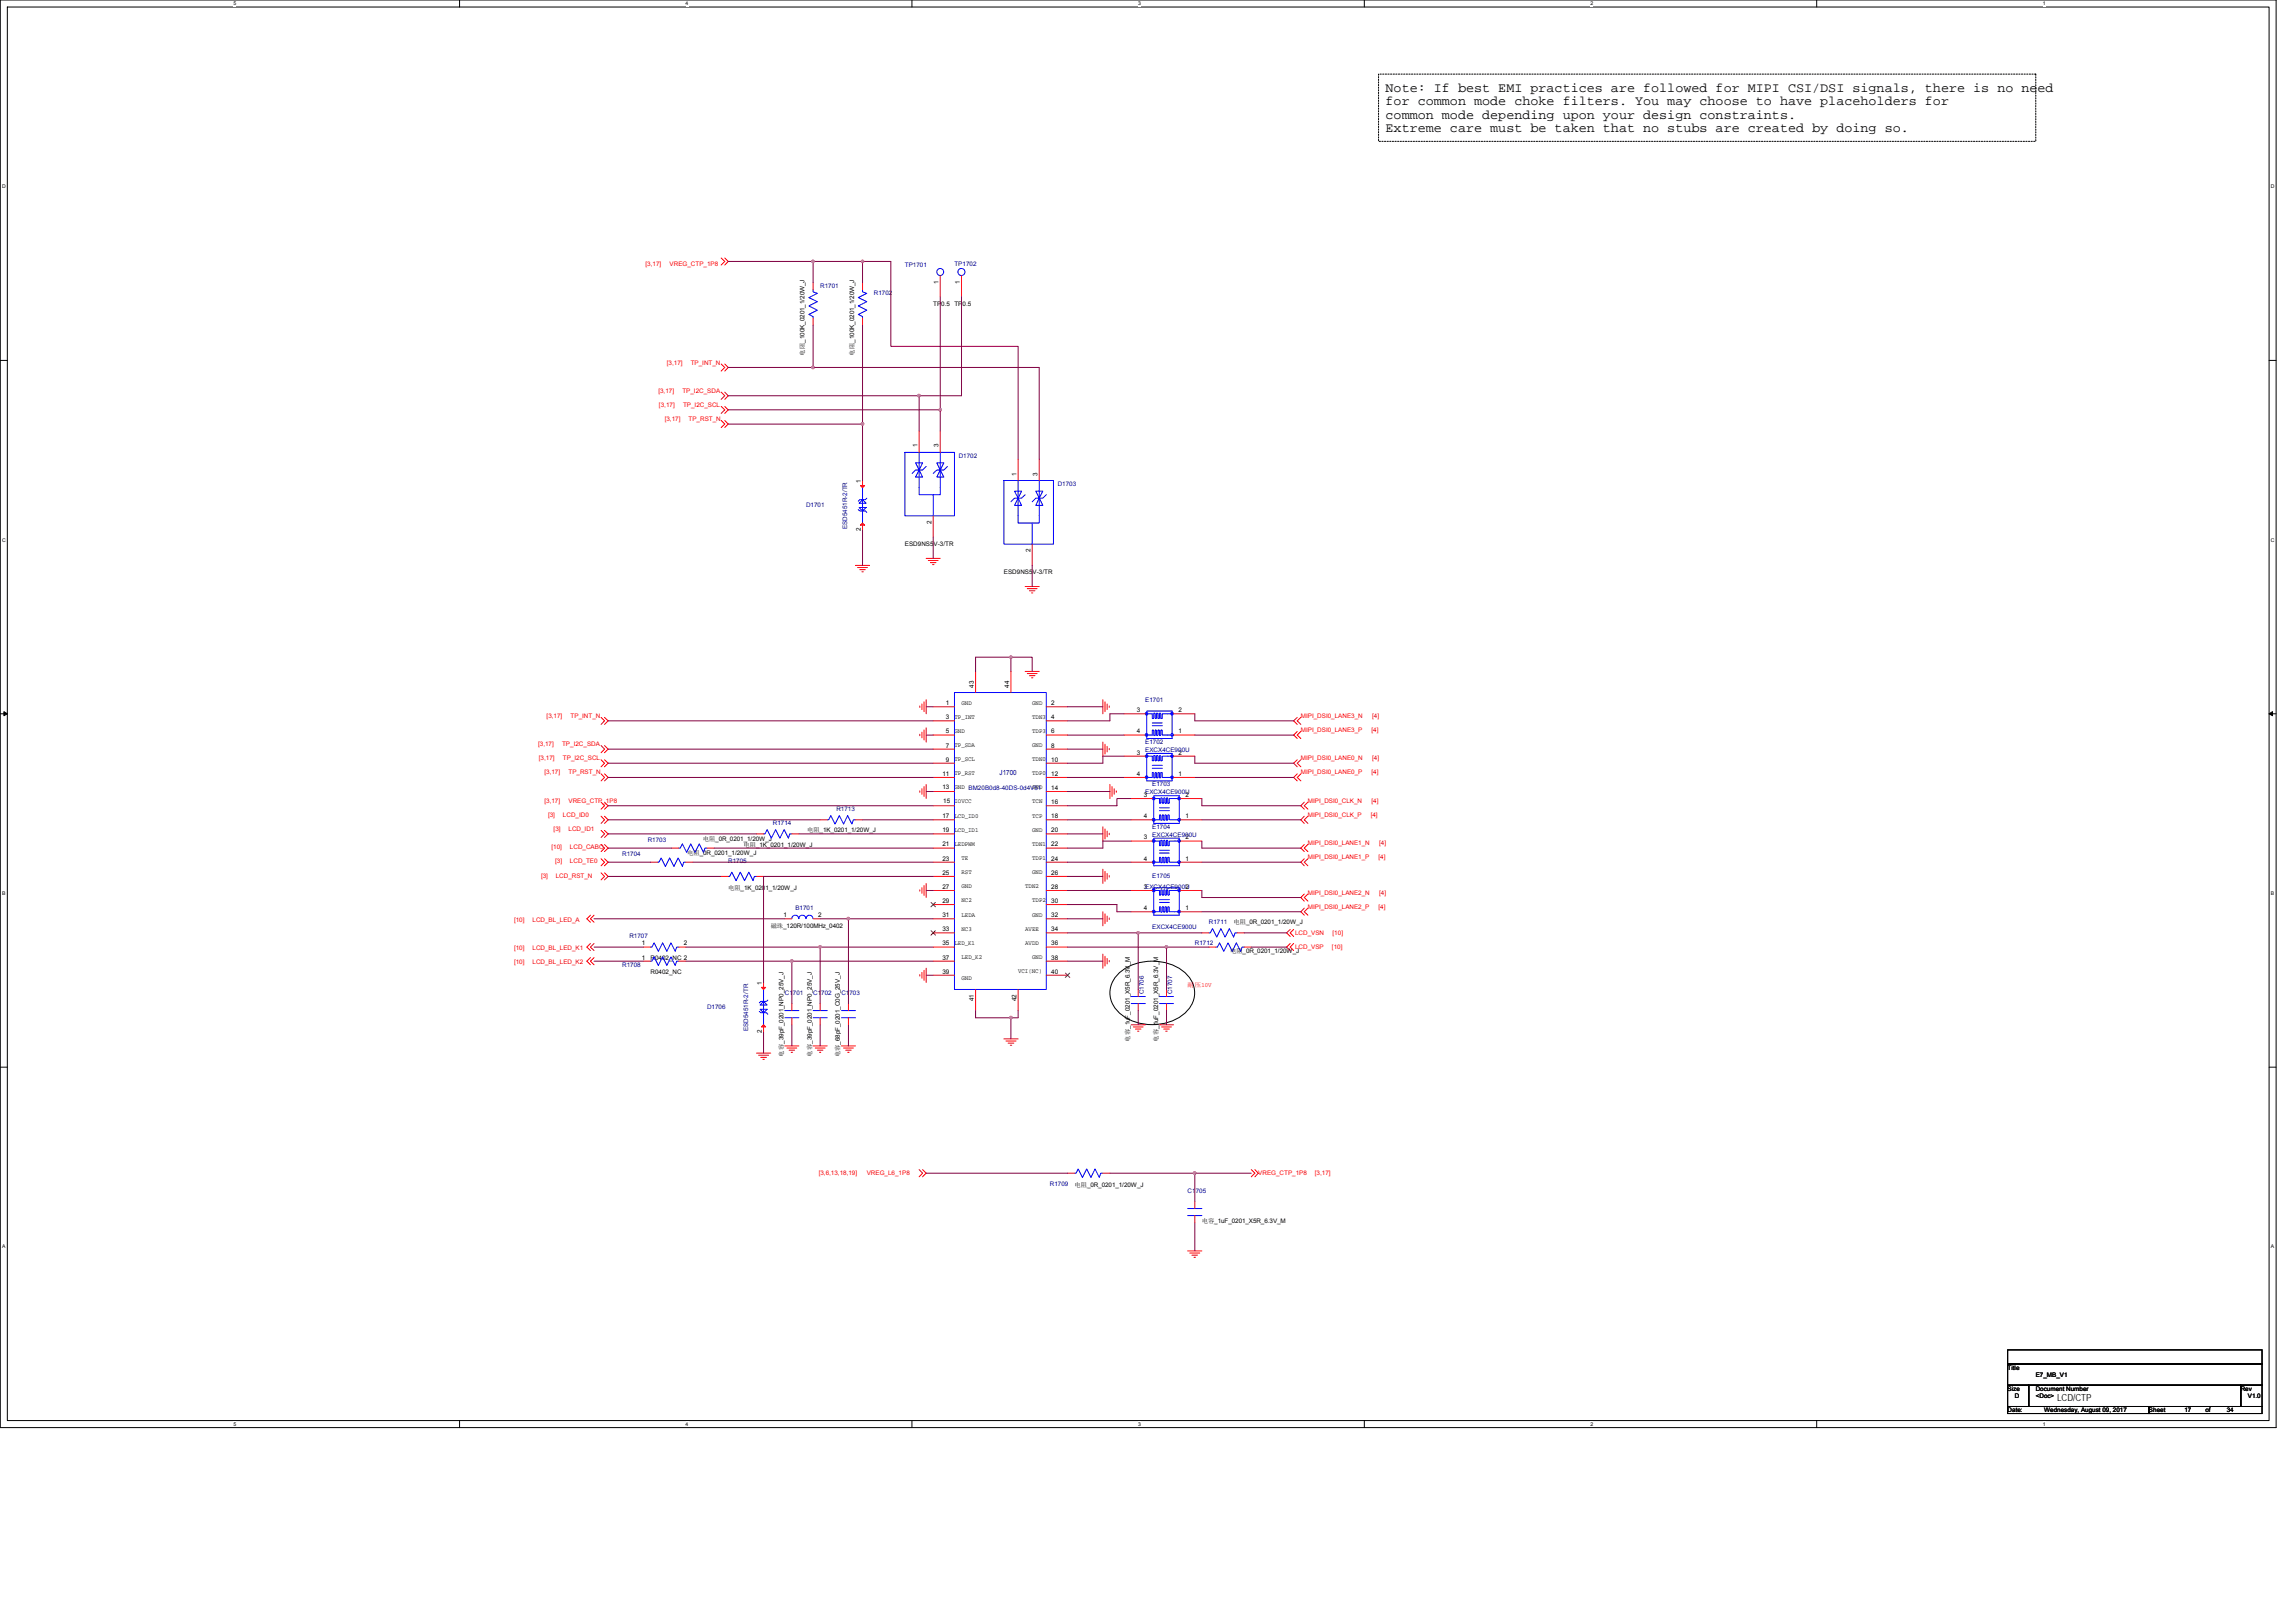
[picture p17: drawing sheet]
<svg xmlns="http://www.w3.org/2000/svg" width="297mm" height="210mm" viewBox="0 0 297 210" stroke-linecap="round" stroke-linejoin="round" font-family="sans-serif">
<defs><g id="words">
<g font-size="1.7">
<text x="179.3" y="11.9">Note: If best EMI practices are followed for MIPI CSI/DSI signals, there is no need</text>
<text x="179.3" y="13.6">for common mode choke filters. You may choose to have placeholders for</text>
<text x="179.3" y="15.4">common mode depending upon your design constraints.</text>
<text x="179.3" y="17.1">Extreme care must be taken that no stubs are created by doing so.</text>
</g>
<text font-size="1.3" x="266.1" y="181.3">LCD/CTP</text>
<text font-size=".9" fill="#000080" x="129.3" y="100.2">J1700</text>
<g font-size=".8" fill="#f00">
<text x="83.5" y="34.4">[3,17]</text>
<text x="86.6" y="34.4">VREG_CTP_1P8</text>
<text x="86.3" y="47.2">[3,17]</text>
<text x="89.4" y="47.2">TP_INT_N</text>
<text x="85.2" y="50.8">[3,17]</text>
<text x="85.3" y="52.7">[3,17]</text>
<text x="88.3" y="50.8">TP_I2C_SDA</text>
<text x="88.4" y="52.7">TP_I2C_SCL</text>
<text x="86" y="54.5">[3,17]</text>
<text x="89.1" y="54.5">TP_RST_N</text>
<text x="70.7" y="92.9">[3,17]</text>
<text x="73.8" y="92.9">TP_INT_N</text>
<text x="168.3" y="94.7">MIPI_DSI0_LANE3_P</text>
<text x="168.3" y="92.9">MIPI_DSI0_LANE3_N</text>
<text x="177.4" y="94.7">[4]</text>
<text x="177.5" y="92.9">[4]</text>
<text x="69.6" y="96.5">[3,17]</text>
<text x="69.7" y="98.4">[3,17]</text>
<text x="70.4" y="100.2">[3,17]</text>
<text x="72.7" y="96.5">TP_I2C_SDA</text>
<text x="72.8" y="98.4">TP_I2C_SCL</text>
<text x="73.6" y="100.2">TP_RST_N</text>
<text x="168.3" y="100.2">MIPI_DSI0_LANE0_P</text>
<text x="168.3" y="98.4">MIPI_DSI0_LANE0_N</text>
<text x="177.4" y="100.2">[4]</text>
<text x="177.5" y="98.4">[4]</text>
<text x="70.4" y="103.9">[3,17]</text>
<text x="70.9" y="105.7">[3]</text>
<text x="71.6" y="107.5">[3]</text>
<text x="72.8" y="105.7">LCD_ID0</text>
<text x="73.6" y="103.9">VREG_CTP_1P8</text>
<text x="73.6" y="107.5">LCD_ID1</text>
<text x="169.2" y="105.7">MIPI_DSI0_CLK_P</text>
<text x="169.2" y="103.9">MIPI_DSI0_CLK_N</text>
<text x="177.3" y="105.7">[4]</text>
<text x="177.4" y="103.9">[4]</text>
<text x="70" y="113.6">[3]</text>
<text x="71.3" y="109.9">[10]</text>
<text x="71.8" y="111.7">[3]</text>
<text x="71.9" y="113.6">LCD_RST_N</text>
<text x="73.7" y="109.9">LCD_CABC</text>
<text x="73.7" y="111.7">LCD_TE0</text>
<text x="169.2" y="111.2">MIPI_DSI0_LANE1_P</text>
<text x="169.2" y="109.3">MIPI_DSI0_LANE1_N</text>
<text x="178.3" y="111.2">[4]</text>
<text x="178.4" y="109.3">[4]</text>
<text x="66.5" y="119.2">[10]</text>
<text x="68.9" y="119.2">LCD_BL_LED_A</text>
<text x="169.2" y="117.6">MIPI_DSI0_LANE2_P</text>
<text x="169.2" y="115.7">MIPI_DSI0_LANE2_N</text>
<text x="178.3" y="117.6">[4]</text>
<text x="178.4" y="115.7">[4]</text>
<text x="66.5" y="122.9">[10]</text>
<text x="66.5" y="124.7">[10]</text>
<text x="68.9" y="122.9">LCD_BL_LED_K1</text>
<text x="68.9" y="124.7">LCD_BL_LED_K2</text>
<text x="167.6" y="122.8">LCD_VSP</text>
<text x="167.6" y="121">LCD_VSN</text>
<text x="172.3" y="122.8">[10]</text>
<text x="172.4" y="121">[10]</text>
<text x="153.6" y="127.7">耐压10V</text>
<text x="105.9" y="152">[3,6,13,18,19]</text>
<text x="112.1" y="152">VREG_L6_1P8</text>
<text x="162.8" y="152">VREG_CTP_1P8</text>
<text x="170.1" y="152">[3,17]</text>
</g>
<g font-size=".8" fill="#000080">
<text x="117.1" y="34.5">TP1701</text>
<text x="123.5" y="34.4">TP1702</text>
<text x="106.1" y="37.3">R1701</text>
<text x="113" y="38.2">R1702</text>
<text x="124" y="59.2">D1702</text>
<text x="104.3" y="65.6">D1701</text>
<text x="136.8" y="62.9">D1703</text>
<text x="109.6" y="68.5" transform="rotate(-90 109.6 68.5)">ESD5451R-2/TR</text>
<text x="148.2" y="90.8">E1701</text>
<text x="148.2" y="96.3">E1702</text>
<text x="148.2" y="97.3">EXCX4CE900U</text>
<text x="149.1" y="101.7">E1703</text>
<text x="100" y="106.8">R1714</text>
<text x="108.2" y="105">R1713</text>
<text x="148.2" y="102.8">EXCX4CE900U</text>
<text x="149.1" y="107.3">E1704</text>
<text x="80.5" y="110.8">R1704</text>
<text x="83.8" y="109">R1703</text>
<text x="94.2" y="111.7">R1705</text>
<text x="149.1" y="113.6">E1705</text>
<text x="149.1" y="108.2">EXCX4CE900U</text>
<text x="102.9" y="117.8">B1701</text>
<text x="156.4" y="119.6">R1711</text>
<text x="80.5" y="125.1">R1708</text>
<text x="81.4" y="121.4">R1707</text>
<text x="149.1" y="120.1">EXCX4CE900U</text>
<text x="154.6" y="122.3">R1712</text>
<text x="91.5" y="130.6">D1706</text>
<text x="101.5" y="128.7">C1701</text>
<text x="105.2" y="128.7">C1702</text>
<text x="108.9" y="128.7">C1703</text>
<text x="148" y="128.7" transform="rotate(-90 148 128.7)">C1706</text>
<text x="151.7" y="128.7" transform="rotate(-90 151.7 128.7)">C1707</text>
<text x="96.8" y="133.4" transform="rotate(-90 96.8 133.4)">ESD5451R-2/TR</text>
<text x="135.8" y="153.4">R1709</text>
<text x="153.6" y="154.3">C1705</text>
</g>
<g font-size=".8">
<text x="120.7" y="39.6">TP0.5</text>
<text x="121.4" y="36.7" transform="rotate(-90 121.4 36.7)">1</text>
<text x="123.5" y="39.6">TP0.5</text>
<text x="124.2" y="36.7" transform="rotate(-90 124.2 36.7)">1</text>
<text x="104.1" y="46" transform="rotate(-90 104.1 46)">电阻_100K_0201_1/20W_J</text>
<text x="110.5" y="46" transform="rotate(-90 110.5 46)">电阻_100K_0201_1/20W_J</text>
<text x="118.7" y="57.9" transform="rotate(-90 118.7 57.9)">1</text>
<text x="121.4" y="57.9" transform="rotate(-90 121.4 57.9)">3</text>
<text x="111.4" y="62.5" transform="rotate(-90 111.4 62.5)">1</text>
<text x="131.5" y="61.5" transform="rotate(-90 131.5 61.5)">1</text>
<text x="134.2" y="61.5" transform="rotate(-90 134.2 61.5)">3</text>
<text x="111.4" y="68.7" transform="rotate(-90 111.4 68.7)">2</text>
<text x="117.1" y="70.7">ESD9NS5V-3/TR</text>
<text x="120.5" y="67.8" transform="rotate(-90 120.5 67.8)">2</text>
<text x="133.3" y="71.5" transform="rotate(-90 133.3 71.5)">2</text>
<text x="129.9" y="74.3">ESD9NS5V-3/TR</text>
<text x="126" y="89" transform="rotate(-90 126 89)">43</text>
<text x="130.6" y="89" transform="rotate(-90 130.6 89)">44</text>
<text x="122.4" y="91.2">1</text>
<text x="122.4" y="93">3</text>
<text x="122.4" y="94.9">5</text>
<text x="123.5" y="93">TP_INT</text>
<text x="123.5" y="94.8">GND</text>
<text x="124.4" y="91.2">GND</text>
<text x="133.5" y="91.2">GND</text>
<text x="133.5" y="93">TDN3</text>
<text x="133.5" y="94.8">TDP3</text>
<text x="136" y="91.2">2</text>
<text x="136" y="93">4</text>
<text x="136" y="94.9">6</text>
<text x="147.1" y="92.1">3</text>
<text x="147.1" y="94.9">4</text>
<text x="152.5" y="94.9">1</text>
<text x="152.5" y="92.1">2</text>
<text x="121.9" y="100.4">11</text>
<text x="122.4" y="96.7">7</text>
<text x="122.4" y="98.5">9</text>
<text x="123.5" y="100.3">TP_RST</text>
<text x="123.5" y="98.5">TP_SCL</text>
<text x="123.5" y="96.6">TP_SDA</text>
<text x="133.5" y="98.5">TDN0</text>
<text x="133.5" y="96.6">GND</text>
<text x="133.5" y="100.3">TDP0</text>
<text x="136" y="96.7">8</text>
<text x="136" y="98.5">10</text>
<text x="136" y="100.4">12</text>
<text x="147.1" y="97.6">3</text>
<text x="147.1" y="100.4">4</text>
<text x="152.5" y="100.4">1</text>
<text x="152.5" y="97.6">2</text>
<text x="104.4" y="107.7">电阻_1K_0201_1/20W_J</text>
<text x="121.9" y="102">13</text>
<text x="121.9" y="105.9">17</text>
<text x="121.9" y="107.7">19</text>
<text x="122" y="103.9">15 IOVCC</text>
<text x="123.5" y="107.6">LCD_ID1</text>
<text x="123.5" y="105.8">LCD_ID0</text>
<text x="123.5" y="102.1">GND BM20B0d8-40DS-0d4V51</text>
<text x="133.5" y="107.6">GND</text>
<text x="133.5" y="102.1">GND</text>
<text x="133.5" y="103.9">TCN</text>
<text x="133.5" y="105.8">TCP</text>
<text x="136" y="102.2">14</text>
<text x="136" y="104">16</text>
<text x="136" y="105.9">18</text>
<text x="136" y="107.7">20</text>
<text x="148" y="103.1">3</text>
<text x="148" y="105.9">4</text>
<text x="153.4" y="105.9">1</text>
<text x="153.4" y="103.1">2</text>
<text x="88.9" y="110.6">电阻_0R_0201_1/20W_J</text>
<text x="90.9" y="108.8">电阻_0R_0201_1/20W_J</text>
<text x="96.2" y="109.5">电阻_1K_0201_1/20W_J</text>
<text x="121.9" y="109.5">21</text>
<text x="121.9" y="111.3">23</text>
<text x="121.9" y="113.2">25</text>
<text x="123.5" y="109.5">LEDPWM</text>
<text x="124.4" y="113.1">RST</text>
<text x="124.4" y="111.3">TE</text>
<text x="133.5" y="111.3">TDP1</text>
<text x="133.5" y="109.5">TDN1</text>
<text x="133.5" y="113.1">GND</text>
<text x="136" y="109.5">22</text>
<text x="136" y="111.3">24</text>
<text x="136" y="113.2">26</text>
<text x="148" y="108.6">3</text>
<text x="148" y="111.3">4</text>
<text x="153.4" y="111.3">1</text>
<text x="153.4" y="108.6">2</text>
<text x="94.2" y="115.1">电阻_1K_0201_1/20W_J</text>
<text x="101.3" y="118.7">1</text>
<text x="105.8" y="118.7">2</text>
<text x="121.9" y="115">27</text>
<text x="121.9" y="116.8">29</text>
<text x="121.9" y="118.7">31</text>
<text x="124.4" y="118.6">LEDA</text>
<text x="124.4" y="116.8">NC2</text>
<text x="124.4" y="114.9">GND</text>
<text x="132.6" y="114.9">TDN2</text>
<text x="133.5" y="116.8">TDP2</text>
<text x="133.5" y="118.6">GND</text>
<text x="136" y="115">28</text>
<text x="136" y="116.8">30</text>
<text x="136" y="118.7">32</text>
<text x="148" y="115">3EXCX4CE900U</text>
<text x="148" y="117.8">4</text>
<text x="153.4" y="117.8">1</text>
<text x="153.4" y="115">2</text>
<text x="159.6" y="119.6">电阻_0R_0201_1/20W_J</text>
<text x="83.1" y="122.3">1</text>
<text x="83.1" y="124.1">1</text>
<text x="84.2" y="126">R0402_NC</text>
<text x="84.2" y="124.2">R0402_NC 2</text>
<text x="88.5" y="122.3">2</text>
<text x="99.7" y="120">磁珠_120R/100MHz_0402</text>
<text x="121.9" y="120.5">33</text>
<text x="121.9" y="122.3">35</text>
<text x="121.9" y="124.1">37</text>
<text x="121.9" y="126">39</text>
<text x="123.5" y="122.2">LED_K1</text>
<text x="124.4" y="120.4">NC3</text>
<text x="124.4" y="124.1">LED_K2</text>
<text x="131.7" y="125.9">VCI(NC)</text>
<text x="132.6" y="122.2">AVDD</text>
<text x="132.6" y="120.4">AVEE</text>
<text x="133.5" y="124.1">GND</text>
<text x="136" y="120.5">34</text>
<text x="136" y="122.3">36</text>
<text x="136" y="124.1">38</text>
<text x="136" y="126">40</text>
<text x="159.1" y="123.3">电阻_0R_0201_1/20W_J</text>
<text x="98.6" y="127.4" transform="rotate(-90 98.6 127.4)">1</text>
<text x="124.4" y="126.8">GND</text>
<text x="126" y="129.5" transform="rotate(-90 126 129.5)">41</text>
<text x="131.5" y="129.5" transform="rotate(-90 131.5 129.5)">42</text>
<text x="98.6" y="133.7" transform="rotate(-90 98.6 133.7)">2</text>
<text x="101.4" y="136.7" transform="rotate(-90 101.4 136.7)">电容_39pF_0201_NP0_25V_J</text>
<text x="105" y="136.7" transform="rotate(-90 105 136.7)">电容_39pF_0201_NP0_25V_J</text>
<text x="108.7" y="136.8" transform="rotate(-90 108.7 136.8)">电容_68pF_0201_C0G_25V_J</text>
<text x="146.2" y="134.8" transform="rotate(-90 146.2 134.8)">电容_1uF_0201_X5R_6.3V_M</text>
<text x="149.8" y="134.8" transform="rotate(-90 149.8 134.8)">电容_1uF_0201_X5R_6.3V_M</text>
<text x="139" y="153.5">电阻_0R_0201_1/20W_J</text>
<text x="155.5" y="158.2">电容_1uF_0201_X5R_6.3V_M</text>
<text x="259.7" y="177.2">Title</text>
<text x="259.7" y="179.9">Size</text>
<text x="263.4" y="179.9">Document Number</text>
<text x="263.4" y="178.1">E7_MB_V1</text>
<text x="289.9" y="179.9">Rev</text>
<text x="259.7" y="182.7">Date:</text>
<text x="260.6" y="180.8">D</text>
<text x="263.4" y="180.8">&lt;Doc&gt;</text>
<text x="264.5" y="182.7">Wednesday, August 09, 2017</text>
<text x="278" y="182.7">Sheet</text>
<text x="282.6" y="182.7">17</text>
<text x="285.3" y="182.7">of</text>
<text x="288.1" y="182.7">34</text>
<text x="290.8" y="180.8">V1.0</text>
</g>
<g font-size=".7">
<text x="30.2" y=".7">5</text>
<text x="88.7" y=".7">4</text>
<text x="147.2" y=".7">3</text>
<text x="205.8" y=".7">2</text>
<text x="264.3" y=".7">1</text>
<text x=".3" y="24.4">D</text>
<text x="293.8" y="24.4">D</text>
<text x=".3" y="70.1">C</text>
<text x="293.8" y="70.1">C</text>
<text x=".3" y="115.8">B</text>
<text x="293.8" y="115.8">B</text>
<text x=".3" y="161.5">A</text>
<text x="293.8" y="161.5">A</text>
<text x="30.2" y="184.5">5</text>
<text x="88.7" y="184.5">4</text>
<text x="147.2" y="184.5">3</text>
<text x="205.8" y="184.5">2</text>
<text x="264.3" y="184.5">1</text>
</g>
</g></defs>
<path d="M0 0h294.5v184.7h-294.5zM.9 .9h292.7v182.9h-292.7z" fill="none" stroke="#000" stroke-width=".13"/>
<g fill="#fff">
<path d="M30.2 .1h.4v.7h-.4z"/>
<path d="M30.2 183.9h.4v.7h-.4z"/>
</g>
<path d="M59.5 0v.9M59.5 183.8v.9" fill="none" stroke="#000" stroke-width=".13"/>
<g fill="#fff">
<path d="M88.7 .1h.4v.7h-.4z"/>
<path d="M88.7 183.9h.4v.7h-.4z"/>
</g>
<path d="M118 0v.9M118 183.8v.9" fill="none" stroke="#000" stroke-width=".13"/>
<g fill="#fff">
<path d="M147.2 .1h.4v.7h-.4z"/>
<path d="M147.2 183.9h.4v.7h-.4z"/>
</g>
<path d="M176.5 0v.9M176.5 183.8v.9" fill="none" stroke="#000" stroke-width=".13"/>
<g fill="#fff">
<path d="M205.8 .1h.3v.7h-.3z"/>
<path d="M205.8 183.9h.3v.7h-.3z"/>
</g>
<path d="M235 0v.9M235 183.8v.9" fill="none" stroke="#000" stroke-width=".13"/>
<g fill="#fff">
<path d="M264.3 .1h.3v.7h-.3z"/>
<path d="M264.3 183.9h.3v.7h-.3z"/>
<path d="M.3 23.8h.4v.7h-.4z"/>
<path d="M293.8 23.8h.5v.7h-.5z"/>
<path d="M.3 69.5h.4v.7h-.4z"/>
<path d="M293.8 69.5h.5v.7h-.5z"/>
</g>
<path d="M0 46.6h.9M293.6 46.6h.9" fill="none" stroke="#000" stroke-width=".13"/>
<g fill="#fff">
<path d="M.3 115.2h.4v.8h-.4z"/>
<path d="M293.8 115.2h.4v.8h-.4z"/>
</g>
<path d="M0 92.4h.9M293.6 92.4h.9" fill="none" stroke="#000" stroke-width=".13"/>
<path d="M.5 92.1l.4 .3-.4 .2zM293.6 92.4l.4-.3v.5z" fill="#000" stroke="#000" stroke-width=".13"/>
<g fill="#fff">
<path d="M.3 160.9h.4v.8h-.4z"/>
<path d="M293.8 160.9h.4v.8h-.4z"/>
</g>
<path d="M0 138.1h.9M144.9 125.8a6.8 6.8 0 0 1 8.4 0 3.4 3.4 0 0 1 0 5.3 6.8 6.8 0 0 1-8.4 0 3.4 3.4 0 0 1 0-5.3zM293.6 138.1h.9M259.7 179.2h2.8v2.8h-2.8zM259.7 174.6h32.9v1.9h-32.9zM259.7 176.5h32.9v2.7h-32.9zM262.5 179.2h27.4v2.8h-27.4zM289.9 179.2h2.7v2.8h-2.7zM259.7 182h18.3v.9h-18.3zM278 182h14.6v.9h-14.6z" fill="none" stroke="#000" stroke-width=".13"/>
<path d="M178.3 9.6h85.1v8.7h-85.1z" fill="none" stroke="#000" stroke-width=".13" stroke-dasharray=".2 .2"/>
<g fill="none" stroke="#f00" stroke-width=".13">
<path d="M93.3 33.4l.5 .4-.5 .5M93.8 33.4l.4 .4-.4 .5M105.2 36.6v.9M111.6 36.6v.9M121.6 35.7v2.7M124.4 35.7v2.7M93.3 54.4l.5 .5-.5 .4M93.3 50.7l.5 .5-.5 .5M93.3 52.6l.5 .4-.5 .5M93.3 47.1l.5 .4-.5 .5M93.8 54.4l.4 .5-.4 .4M93.8 50.7l.4 .5-.4 .5"/>
<path d="M93.8 52.6l.4 .4-.4 .5M93.8 47.1l.4 .4-.4 .5M105.2 41.1v1M111.6 41.1v1M118.9 55.8v2.7M121.6 55.8v2.7M131.7 59.4v2.8M134.4 59.4v2.8M110.7 73.2h1.8M111 73.4h1.2M111.2 73.7h.7M111.5 74h.2"/>
<path d="M111.6 62.2v.9M111.6 67.7v.9M119.8 72.2h1.8M120.1 72.5h1.3M120.4 72.8h.7M120.6 73h.2M120.7 66.7v2.8M132.6 75.9h1.8M132.9 76.2h1.3M133.2 76.4h.7M133.5 76.7h.1M133.5 70.4v2.8"/>
<path d="M77.8 96.5l.4 .4-.4 .5M77.8 98.3l.4 .4-.4 .5M77.8 92.8l.4 .5-.4 .4M78.2 96.5l.5 .4-.5 .5M78.2 98.3l.5 .4-.5 .5M78.2 92.8l.5 .5-.5 .4M119 95v.2M119 91.3v.2M119.3 94.7v.8M119.3 91.1v.7M119.5 94.4v1.3M119.5 90.8v1.3"/>
<path d="M119.8 94.2v1.8M119.8 90.5v1.9M120.7 91.4h2.8M120.7 93.3h2.8M120.7 95.1h2.8M120.7 96.9h2.8M120.7 98.7h2.8M126.2 86.9v2.7M130.8 86.9v2.7M132.6 86.9h1.8M132.9 87.1h1.3M133.2 87.4h.7"/>
<path d="M133.5 87.7h.1M135.4 91.4h2.7M135.4 93.3h2.7M135.4 95.1h2.7M135.4 96.9h2.7M135.4 98.7h2.7M142.7 96v1.8M142.7 90.5v1.9M143 96.3v1.3M143 90.8v1.3M143.2 96.6v.7M143.2 91.1v.7"/>
<path d="M143.5 96.8v.2M143.5 91.3v.2M145.4 97.8h2.8M145.4 92.4h2.8M145.4 95.1h2.8M151.8 97.8h2.8M151.8 95.1h2.8M151.8 92.4h2.8M167.8 98.3l-.4 .4 .4 .5M167.8 94.6l-.4 .5 .4 .4M167.8 92.8l-.4 .5 .4 .4M168.3 98.3l-.5 .4 .5 .5"/>
<path d="M168.3 94.6l-.5 .5 .5 .4M168.3 92.8l-.5 .5 .5 .4M76.4 118.4l-.5 .5 .5 .4M76.9 118.4l-.5 .5 .5 .4M77.8 112.9l.4 .5-.4 .4M77.8 109.3l.4 .4-.4 .5M77.8 111.1l.4 .4-.4 .5M77.8 100.1l.4 .5-.4 .4M77.8 103.8l.4 .4-.4 .5M77.8 107.4l.4 .5-.4 .5M77.8 105.6l.4 .5-.4 .4M78.2 112.9l.5 .5-.5 .4"/>
<path d="M78.2 109.3l.5 .4-.5 .5M78.2 111.1l.5 .4-.5 .5M78.2 100.1l.5 .5-.5 .4M78.2 103.8l.5 .4-.5 .5M78.2 107.4l.5 .5-.5 .5M78.2 105.6l.5 .5-.5 .4M84.2 111.5h.9M86.9 109.7h.9M88.7 111.5h.9M91.5 109.7h.9M93.3 113.4h.9M97.9 107.9h.9"/>
<path d="M97.9 113.4h.9M101.5 118.9h.9M102.4 107.9h1M105.2 118.9h.9M106.1 106.1h.9M110.7 106.1h.9M119 102.3v.2M119 115.1v.2M119.3 102v.8M119.3 114.9v.7M119.5 101.8v1.2M119.5 114.6v1.2"/>
<path d="M119.8 101.5v1.8M119.8 114.3v1.8M120.7 100.6h2.8M120.7 102.4h2.8M120.7 104.2h2.8M120.7 106.1h2.8M120.7 107.9h2.8M120.7 109.7h2.8M120.7 111.5h2.8M120.7 113.4h2.8M120.7 115.2h2.8M120.7 117h2.8"/>
<path d="M120.7 118.9h2.8M135.4 100.6h2.7M135.4 102.4h2.7M135.4 104.2h2.7M135.4 106.1h2.7M135.4 107.9h2.7M135.4 109.7h2.7M135.4 111.5h2.7M135.4 113.4h2.7M135.4 115.2h2.7M135.4 117h2.7M135.4 118.9h2.7"/>
<path d="M142.7 118v1.8M142.7 112.5v1.8M142.7 107v1.8M143 118.2v1.3M143 112.7v1.3M143 107.3v1.2M143.2 118.5v.7M143.2 113v.7M143.2 107.5v.8M143.5 118.8v.2M143.5 113.3v.2M143.5 107.8v.2"/>
<path d="M143.6 101.5v1.8M143.9 101.8v1.2M144.1 102v.8M144.4 102.3v.2M145.4 100.6h2.8M146.3 115.2h2.8M146.3 118h2.8M146.3 108.8h2.8M146.3 111.5h2.8M146.3 103.3h2.8M146.3 106.1h2.8M151.8 100.6h2.8"/>
<path d="M152.7 118h2.8M152.7 115.2h2.8M152.7 111.5h2.8M152.7 108.8h2.8M152.7 106.1h2.8M152.7 103.3h2.8M167.8 100.1l-.4 .5 .4 .4M168.3 100.1l-.5 .5 .5 .4M168.7 111.1l-.4 .4 .4 .5M168.7 109.3l-.4 .4 .4 .5M168.7 105.6l-.4 .5 .4 .4M168.7 103.8l-.4 .4 .4 .5"/>
<path d="M168.7 117.5l-.4 .5 .4 .4M168.7 115.7l-.4 .4 .4 .5M169.2 111.1l-.5 .4 .5 .5M169.2 109.3l-.5 .4 .5 .5M169.2 105.6l-.5 .5 .5 .4M169.2 103.8l-.5 .4 .5 .5M169.2 117.5l-.5 .5 .5 .4M169.2 115.7l-.5 .4 .5 .5M76.4 122.1l-.5 .4 .5 .5M76.4 123.9l-.5 .5 .5 .4M76.9 122.1l-.5 .4 .5 .5M76.9 123.9l-.5 .5 .5 .4"/>
<path d="M83.2 122.5h1M83.2 124.4h1M87.8 122.5h.9M87.8 124.4h.9M97.9 136.2h1.8M98.1 136.5h1.3M98.4 136.8h.8M98.7 137.1h.2M98.8 127.1v.9M98.8 132.6v.9M101.5 135.3h1.9M101.8 135.6h1.3"/>
<path d="M102.1 135.9h.7M102.4 136.1h.1M102.4 129.8v.9M102.4 131.7v.9M105.2 135.3h1.8M105.5 135.6h1.2M105.7 135.9h.8M106 136.1h.2M106.1 129.8v.9M106.1 131.7v.9M108.9 135.3h1.8M109.1 135.6h1.3"/>
<path d="M109.4 135.9h.7M109.7 136.1h.2M109.8 129.8v.9M109.8 131.7v.9M119 126.1v.2M119.3 125.8v.8M119.5 125.5v1.3M119.8 125.3v1.8M120.7 120.7h2.8M120.7 122.5h2.8M120.7 124.4h2.8M120.7 126.2h2.8"/>
<path d="M126.2 128v2.7M129.9 134.4h1.8M130.2 134.7h1.2M130.4 135h.8M130.7 135.2h.2M131.7 128v2.7M135.4 120.7h2.7M135.4 122.5h2.7M135.4 124.4h2.7M135.4 126.2h2.7M142.7 123.4v1.9M143 123.7v1.3"/>
<path d="M143.2 124v.7M143.5 124.3v.1M146.3 132.6h1.9M146.6 132.9h1.3M146.9 133.1h.7M147.2 133.4h.1M147.3 128v.9M147.3 129.8v.9M150 132.6h1.8M150.3 132.9h1.3M150.6 133.1h.7M150.8 133.4h.2"/>
<path d="M150.9 128v.9M150.9 129.8v.9M155.5 120.7h.9M156.4 122.5h.9M160.1 120.7h.9M161 122.5h.9M166.9 122.1l-.4 .4 .4 .5M166.9 120.2l-.4 .5 .4 .5M167.4 122.1l-.5 .4 .5 .5M167.4 120.2l-.5 .5 .5 .5M118.9 151.3l.5 .5-.5 .5M119.4 151.3l.4 .5-.4 .5"/>
<path d="M138.1 151.8h.9M142.7 151.8h.9M154.6 155.4v1M154.6 157.3v.9M161.9 151.3l.4 .5-.4 .5M162.3 151.3l.5 .5-.5 .5M153.6 161.8h1.9M153.9 162.1h1.3M154.2 162.4h.7M154.5 162.7h.2"/>
</g>
<g fill="none" stroke="#00f" stroke-width=".13">
<path d="M105.2 37.5h.1M105.2 37.5v.3l.5 .2-1.1 .5 1.1 .5-1.1 .6 1.1 .5-1.1 .6 .6 .3v.1M111.6 37.5h.1M111.6 37.5v.3l.5 .2-1.1 .5 1.1 .5-1.1 .6 1.1 .5-1.1 .6 .6 .3v.1M121.6 35.7h.1M124.4 35.7h.1M105.2 41.1h.1M111.6 41.1h.1M117.1 58.5h6.4v8.2h-6.4zM118.4 59.9h1l-.5 .9zM118.9 58.5h.1M118.9 58.5v5.5h2.7v-5.5"/>
<path d="M121.2 59.9h.9l-.5 .9zM121.6 58.5h.1M111 65.9l.2 .2h.7l.2 .2M111.1 65.7h1l-.5 .4zM111.6 63.1v4.6M111.6 64.6l.5 .5h-1zM112.1 64.5l-.2 .1h-.7l-.2 .2M118.9 60.8l.5 .9h-1zM119.8 60.3l-.4 .5h-1l-.4 .5M120.3 66.7h.1M120.7 64v2.7M121.6 60.8l.5 .9h-.9z"/>
<path d="M122.6 60.3l-.5 .5h-.9l-.5 .5M129.9 62.2h6.4v8.2h-6.4zM131.3 63.5h.9l-.5 1zM131.7 64.5l.5 .9h-.9zM131.7 62.2h.1M131.7 62.2v5.5h2.7v-5.5M132.6 64l-.4 .5h-.9l-.5 .4M133.1 70.4h.1M133.5 67.7v2.7M134 63.5h.9l-.5 1zM134.4 64.5l.5 .9h-.9zM134.4 62.2h.1"/>
<path d="M135.4 64l-.5 .5h-.9l-.5 .4M123.5 98.7h.1M123.5 96.9h.1M123.5 95.1h.1M123.5 93.3h.1M123.5 91.4h.1M123.5 89.6h11.9v38.4h-11.9zM128.1 89.6h.1M131.7 89.6h.1M135.4 91.4h.1M135.4 93.3h.1M135.4 95.1h.1"/>
<path d="M135.4 96.9h.1M135.4 98.7h.1M148.2 97.8h.9v.6M148.2 92.4h.9v.5h.1M148.2 92.2h.2v.3h-.2zM148.4 97.5h3.2v3.5h-3.2zM148.4 92h3.2v3.5h-3.2zM149.1 98.4h.1M149.1 99.4h1.3M149.1 99h1.3M149.1 93.9h1.3M149.1 93.5h1.3"/>
<path d="M149.2 94.5h-.1v.6h-.9M149.3 94.6v.5h.1M149.3 97.8v.6M149.3 97.8h.1M149.4 92.3h-.1v.6M149.5 98.4h.1M149.5 97.8v.6M149.5 92.4v.5h.1M149.6 94.5h-.1v.6M149.6 94.6v.5h.2M149.6 97.8h.2M149.6 97.8v.6"/>
<path d="M149.8 92.3h-.2v.6M149.8 98.4h.1h.1M149.8 97.8v.6M149.8 92.4v.5h.2M150 94.5h-.2v.6M150 97.8h.2M150 97.8v.6M150.2 98.4h.1M150.2 97.8v.6M150.3 92.9v.1l-.1-.1v-.5l-.1-.1-.1 .6M150.3 94.5h-.1v.6l-.1 .1-.1-.6M150.4 94.6v.5h1.4"/>
<path d="M151.5 92.2h.3v.3h-.3zM151.8 97.8h-1.4v.6M151.8 92.4h-1.4v.5M85.1 111.5h.1M85.1 111.5h.2l.2-.5 .6 1.1 .5-1.1 .6 1.1 .5-1.1 .6 1.1 .2-.6h.2M87.8 109.7h.1M87.8 109.7h.2l.3-.5 .5 1.1 .6-1.1 .5 1.1 .6-1.1 .5 1.1 .2-.6h.3M88.7 111.5h.1M91.5 109.7h.1M94.2 113.4h.1M94.2 113.4h.2l.3-.6 .5 1.1 .6-1.1 .5 1.1 .6-1.1 .5 1.1 .2-.5h.3M97.9 113.4h.1"/>
<path d="M98.8 107.9h.1M98.8 107.9h.2l.2-.6 .6 1.1 .5-1.1 .6 1.1 .5-1.1 .6 1.1 .2-.5h.2M102.4 107.9h.1M102.4 118.9a.44 .44 0 0 1 .5-.5 .44 .44 0 0 1 .4 .5M102.4 118.9h.1M103.4 118.9a.46 .46 0 0 1 .4-.5 .46 .46 0 0 1 .5 .5 .46 .46 0 0 1 .4-.5 .46 .46 0 0 1 .5 .5M105.2 118.9h.1M107 106.1h.1M107 106.1h.2l.3-.6 .5 1.1 .6-1.1 .5 1.1 .6-1.1 .5 1.1 .2-.5h.3M110.7 106.1h.1M123.5 118.9h.1M123.5 117h.1"/>
<path d="M123.5 115.2h.1M123.5 113.4h.1M123.5 111.5h.1M123.5 109.7h.1M123.5 107.9h.1M123.5 106.1h.1M123.5 104.2h.1M123.5 102.4h.1M123.5 100.6h.1M135.4 100.6h.1M135.4 102.4h.1M135.4 104.2h.1"/>
<path d="M135.4 106.1h.1M135.4 107.9h.1M135.4 109.7h.1M135.4 111.5h.1M135.4 113.4h.1M135.4 115.2h.1M135.4 117h.1M135.4 118.9h.1M149.1 100v.6h-.9M149.1 100h.1M149.1 115.2h.9v.6M149.1 108.8h.9v.6"/>
<path d="M149.1 117.8h.3v.3h-.3zM149.1 115.1h.3v.2h-.3zM149.1 111.4h.3v.3h-.3zM149.1 108.7h.3v.2h-.3zM149.1 105.9h.3v.3h-.3zM149.1 103.2h.3v.2h-.3zM149.3 100v.6M149.3 114.9h3.3v3.5h-3.3zM149.3 108.4h3.3v3.6h-3.3zM149.3 103h3.3v3.5h-3.3zM149.3 100.6h.1M149.5 100v.6"/>
<path d="M149.5 100h.1M149.6 100v.6M149.6 100.6h.1h.1M149.8 100v.6M149.8 100h.2M150 111v.5h-.9M150 100v.6M150 115.7l.1 .1 .1-.1M150 100.6h.1h.1M150 109.3l.1 .1 .1-.1M150 111h.2M150 116.8h1.3"/>
<path d="M150 116.4h1.3M150 110.4h1.3M150 110h1.3M150 104.9h1.3M150 104.5h1.3M150.2 111v.5M150.2 100v.6M150.2 115.2h.1M150.2 100h.1M150.2 115.2v.6M150.2 111.5l.1 .1v-.1M150.3 108.8l-.1-.1v.7"/>
<path d="M150.3 103.3l-.1-.1v.7h-.1l-.1-.6h-.9M150.3 117.9v.1h-.1v-.6l-.1-.1-.1 .7h-.9M150.3 106v.1h-.1v-.6l-.1-.1-.1 .7h-.9M150.4 111v.5M150.4 100v.6h1.4M150.4 115.7v.1l.1-.1M150.4 109.3v.1l.1-.1M150.4 115.2v.6M150.4 108.8v.6M150.4 103.3v.6l.1-.1M150.4 111h.1M150.5 117.4l-.1-.1v.7"/>
<path d="M150.5 105.5h-.1v.6M150.6 111v.5M150.6 115.2h.1M150.6 115.2v.6M150.6 111.5v.1l.1-.1M150.7 115.7l.1 .1 .1-.1M150.7 109.3l.1 .1 .1-.1M150.7 111v.5M150.7 111h.2M150.7 115.2v.6M150.7 109.4v-.6l-.1-.1v.7M150.9 103.8l-.2 .1v-.6l-.1-.1v.7"/>
<path d="M150.9 117.4l-.2-.1v.7h-.1v-.6M150.9 105.5l-.2-.1v.7h-.1v-.6M150.9 115.2h.2M150.9 117.4l.1 .6h.1v-.6l.1-.1 .1 .1v.6h1.4M150.9 111v.5M150.9 105.5l.1 .6h.1v-.6l.1-.1 .1 .1v.6h1.4M150.9 111.5l.1 .1 .1-.1M150.9 115.2v.6M151.1 115.7l.1 .1 .1-.1M151.1 109.3l.1 .1 .1-.1M151.1 111v.5M151.1 111h.2"/>
<path d="M151.1 115.2v.6M151.1 109.4v-.6l-.1-.1-.1 .7M151.3 111v.5h1.4M152.4 115.1h.3v.2h-.3zM152.4 105.9h.3v.3h-.3zM152.7 115.2h-1.4v.6M152.7 108.8h-1.4v.6M152.7 103.3h-1.4v.6h-.1h-.1v-.6l-.1-.1-.1 .7M84.2 122.5h.1M84.2 124.4h.1M84.2 122.5h.1l.3-.5 .6 1.1 .5-1.1 .6 1.1 .5-1.1 .6 1.1 .1-.6h.3M84.2 124.4h.1l.3-.6 .6 1.1 .5-1.1 .6 1.1 .5-1.1 .6 1.1 .1-.5h.3"/>
<path d="M87.8 122.5h.1M87.8 124.4h.1M98.2 130.9l.2 .1h.8l.1 .2M98.3 130.6h.9l-.4 .4zM98.8 128v4.6M98.8 129.6l.4 .4h-.9zM99.3 129.4l-.1 .2h-.8l-.2 .2M101.5 130.7h1.9M101.5 131.7h1.9M102.4 130.7h.1M102.4 131.7h.1M105.2 130.7h1.8"/>
<path d="M105.2 131.7h1.8M106.1 130.7h.1M106.1 131.7h.1M108.9 130.7h1.8M108.9 131.7h1.8M109.8 130.7h.1M109.8 131.7h.1M123.5 126.2h.1M123.5 124.4h.1M123.5 122.5h.1M123.5 120.7h.1M128.1 128h.1"/>
<path d="M131.7 128h.1M135.4 120.7h.1M135.4 122.5h.1M135.4 124.4h.1M135.4 126.2h.1M146.3 128.9h1.9M146.3 129.8h1.9M147.3 128.9h.1M147.3 129.8h.1M150 128.9h1.8M150 129.8h1.8M150.9 128.9h.1"/>
<path d="M150.9 129.8h.1M156.4 120.7h.1M156.4 120.7h.2l.3-.6 .5 1.1 .5-1.1 .6 1.1 .5-1.1 .6 1.1 .2-.5h.3M157.3 122.5h.1M157.3 122.5h.2l.3-.5 .5 1.1 .6-1.1 .5 1.1 .6-1.1 .5 1.1 .2-.6h.3M160.1 120.7h.1M161 122.5h.1M139 151.8h.1M139 151.8h.2l.3-.6 .5 1.1 .6-1.1 .5 1.1 .6-1.1 .5 1.1 .2-.5h.3M142.7 151.8h.1M153.6 156.4h1.9M153.6 157.3h1.9"/>
<path d="M154.6 156.4h.1M154.6 157.3h.1"/>
<circle cx="121.6" cy="35.2" r=".45"/>
<circle cx="124.4" cy="35.2" r=".46"/>
<circle cx="148.3" cy="97.8" r=".17"/>
<circle cx="148.3" cy="95.1" r=".17"/>
<circle cx="151.6" cy="97.8" r=".17"/>
<circle cx="151.6" cy="95.1" r=".17"/>
<circle cx="148.3" cy="100.6" r=".17"/>
<circle cx="151.6" cy="100.6" r=".17"/>
<circle cx="152.5" cy="108.8" r=".17"/>
<circle cx="152.5" cy="103.3" r=".17"/>
<circle cx="152.5" cy="111.5" r=".17"/>
<circle cx="152.5" cy="117.9" r=".17"/>
</g>
<path d="M120.5 116.8l.5 .5M121 116.8l-.6 .5M120.5 120.4l.5 .6M121 120.4l-.6 .6M137.8 125.9l.6 .6M138.4 125.9l-.6 .6" fill="none" stroke="#804000" stroke-width=".13"/>
<g fill="#f00" stroke="#f00" stroke-width=".13">
<path d="M111.3 62.8h.6l-.3 .3z"/>
<path d="M111.3 67.9l.3-.2 .3 .2z"/>
<path d="M98.5 127.7h.6l-.3 .3z"/>
<path d="M98.5 132.9l.3-.3 .3 .3z"/>
</g>
<g fill="none" stroke="#800040" stroke-width=".13">
<path d="M94.2 33.8h11M111.6 36.6v-2.8h3.6v11h16.5v14.6M111.6 33.8h-6.4v2.8M121.6 38.4v14.6M124.4 38.4v12.8h-5.5v4.6M94.2 54.9h17.4v7.3M94.2 53h27.4M94.2 51.2h24.7M94.2 47.5h11M105.2 47.5h29.2v11.9M105.2 42.1v5.4M111.6 42.1v12.8"/>
<path d="M121.6 53v2.8M111.6 68.6v4.6M120.7 69.5v2.7M133.5 73.2v2.7M78.7 93.3h42M78.7 96.9h42M78.7 98.7h42M119.8 91.4h.9M119.8 95.1h.9M130.8 85h-4.6v1.9M130.8 85v1.9M130.8 85h2.7v1.9"/>
<path d="M138.1 96.9h4.6M138.1 91.4h4.6M138.1 95.1h7.3M145.4 97.8h-2.7v.9h-4.6M145.4 92.4h-1.8v.9h-5.5M154.6 97.8v.9h12.8M154.6 92.4v.9h12.8M154.6 95.1h12.8M76.9 118.9h24.6M78.7 113.4h14.6M78.7 111.5h5.5M78.7 109.7h8.2"/>
<path d="M78.7 100.6h42M78.7 104.2h42M78.7 106.1h27.4M78.7 107.9h19.2M89.6 111.5h31.1M92.4 109.7h28.3M103.4 107.9h17.3M106.1 118.9h3.7M109.8 118.9v10.9M109.8 118.9h10.9M111.6 106.1h9.1M119.8 102.4h.9"/>
<path d="M119.8 115.2h.9M120.7 113.4h-21.9v13.7M138.1 102.4h5.5M138.1 113.4h4.6M138.1 107.9h4.6M138.1 118.9h4.6M138.1 117h6.4v1h1.8M138.1 100.6h7.3M138.1 111.5h8.2M138.1 115.2h8.2M138.1 106.1h8.2M146.3 103.3h-1.8v.9h-6.4"/>
<path d="M146.3 108.8h-3.6v.9h-4.6M154.6 100.6h12.8M155.5 108.8v.9h12.8M155.5 103.3v.9h12.8M155.5 115.2v.9h12.8M155.5 111.5h12.8M155.5 106.1h12.8M155.5 118h12.8M76.9 122.5h6.3M76.9 124.4h6.3M88.7 124.4h13.7M88.7 122.5h17.4"/>
<path d="M98.8 133.5v2.7M102.4 132.6v2.7M102.4 124.4h18.3M102.4 124.4v5.4M106.1 122.5h14.6M106.1 122.5v7.3M106.1 132.6v2.7M109.8 132.6v2.7M119.8 126.2h.9M126.2 130.7v1h4.6M130.8 131.7v2.7M131.7 130.7v1h-.9"/>
<path d="M138.1 120.7h9.2M138.1 124.4h4.6M138.1 122.5h12.8M147.3 120.7h8.2M147.3 120.7v7.3M147.3 130.7v1.9M150.9 122.5v5.5M150.9 122.5h5.5M150.9 130.7v1.9M161 120.7h5.5M161.9 122.5h4.6M119.8 151.8h18.3"/>
<path d="M143.6 151.8h11M154.6 151.8v3.6M154.6 158.2v3.6M154.6 151.8h7.3"/>
</g>
<g fill="#f0f" stroke="#f0f" stroke-width=".13">
<path d="M147.1 120.6h.3v.2h-.3z" fill-rule="evenodd"/>
<path d="M154.4 151.6h.3v.3h-.3z" fill-rule="evenodd"/>
<path d="M106 122.4h.2v.2h-.2z" fill-rule="evenodd"/>
<path d="M102.3 124.2h.3v.3h-.3z" fill-rule="evenodd"/>
<path d="M118.8 51.1h.2v.2h-.2z" fill-rule="evenodd"/>
<path d="M147.1 120.6h.3v.2h-.3z" fill-rule="evenodd"/>
<path d="M154.4 151.6h.3v.3h-.3z" fill-rule="evenodd"/>
<path d="M106 122.4h.2v.2h-.2z" fill-rule="evenodd"/>
<path d="M102.3 124.2h.3v.3h-.3z" fill-rule="evenodd"/>
<path d="M118.8 51.1h.2v.2h-.2z" fill-rule="evenodd"/>
<circle cx="150.9" cy="122.5" r=".17"/>
<circle cx="111.6" cy="54.8" r=".17"/>
<circle cx="105.2" cy="47.5" r=".17"/>
<circle cx="105.2" cy="33.8" r=".17"/>
<circle cx="111.6" cy="33.8" r=".17"/>
<circle cx="121.6" cy="53" r=".17"/>
<circle cx="130.8" cy="85" r=".17"/>
<circle cx="130.8" cy="131.7" r=".17"/>
<circle cx="109.7" cy="118.9" r=".17"/>
</g>
<use href="#words"/>
</svg>
